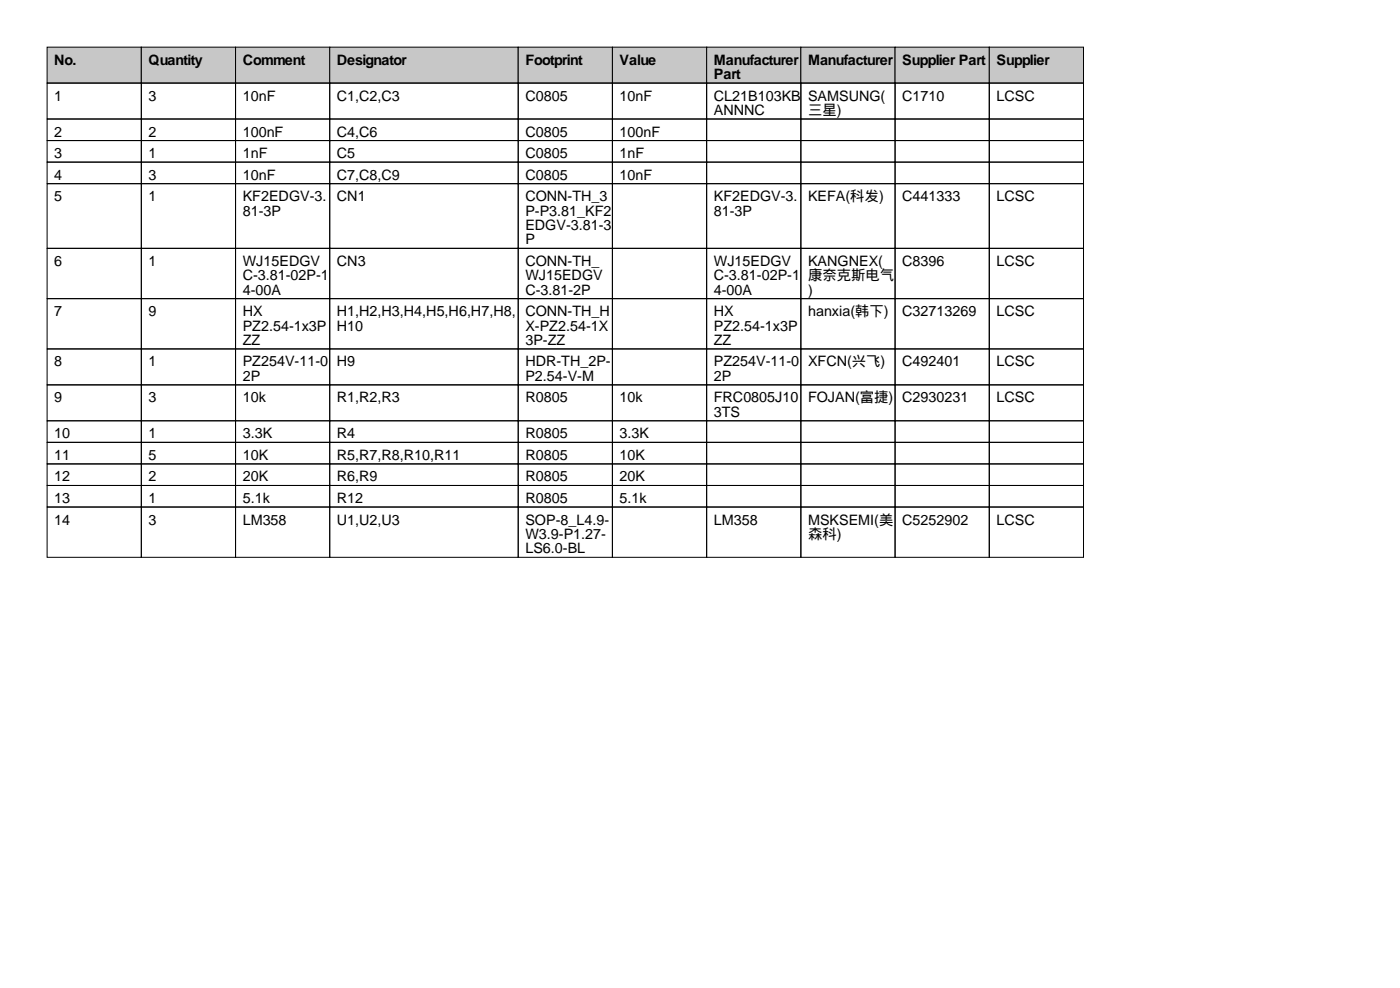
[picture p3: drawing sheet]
<svg xmlns="http://www.w3.org/2000/svg" width="297mm" height="210mm" viewBox="0 0 297 210" stroke-linecap="round" stroke-linejoin="round" font-family="sans-serif">
<defs><g id="words">
<g font-size="3">
<text x="11.5" y="13.7">No.</text>
<text x="31.5" y="13.7">Quantity</text>
<text x="51.5" y="13.7">Comment</text>
<text x="71.5" y="13.7">Designator</text>
<text x="111.5" y="13.7">Footprint</text>
<text x="131.5" y="13.7">Value</text>
<text x="151.5" y="13.7">Manufacturer</text>
<text x="151.5" y="16.8">Part</text>
<text x="171.5" y="13.7">Manufacturer</text>
<text x="191.5" y="13.7">Supplier Part</text>
<text x="211.5" y="13.7">Supplier</text>
<text x="11.5" y="21.3">1</text>
<text x="31.5" y="21.3">3</text>
<text x="51.5" y="21.3">10nF</text>
<text x="71.5" y="21.3">C1,C2,C3</text>
<text x="111.5" y="21.3">C0805</text>
<text x="131.5" y="21.3">10nF</text>
<text x="151.5" y="21.3">CL21B103KB</text>
<text x="171.5" y="21.3">SAMSUNG(</text>
<text x="191.5" y="21.3">C1710</text>
<text x="211.5" y="21.3">LCSC</text>
<text x="11.5" y="29">2</text>
<text x="31.5" y="29">2</text>
<text x="51.5" y="29">100nF</text>
<text x="71.5" y="29">C4,C6</text>
<text x="111.5" y="29">C0805</text>
<text x="131.5" y="29">100nF</text>
<text x="151.5" y="24.4">ANNNC</text>
<text x="171.5" y="24.4">三星)</text>
<text x="11.5" y="33.5">3</text>
<text x="31.5" y="33.5">1</text>
<text x="51.5" y="33.5">1nF</text>
<text x="71.5" y="33.5">C5</text>
<text x="111.5" y="33.5">C0805</text>
<text x="131.5" y="33.5">1nF</text>
<text x="11.5" y="38.1">4</text>
<text x="31.5" y="38.1">3</text>
<text x="51.5" y="38.1">10nF</text>
<text x="71.5" y="38.1">C7,C8,C9</text>
<text x="111.5" y="38.1">C0805</text>
<text x="131.5" y="38.1">10nF</text>
<text x="11.5" y="42.7">5</text>
<text x="31.5" y="42.7">1</text>
<text x="51.5" y="42.7">KF2EDGV-3.</text>
<text x="51.5" y="45.7">81-3P</text>
<text x="71.5" y="42.7">CN1</text>
<text x="111.5" y="42.7">CONN-TH_3</text>
<text x="111.5" y="45.7">P-P3.81_KF2</text>
<text x="151.5" y="42.7">KF2EDGV-3.</text>
<text x="151.5" y="45.7">81-3P</text>
<text x="171.5" y="42.7">KEFA(科发)</text>
<text x="191.5" y="42.7">C441333</text>
<text x="211.5" y="42.7">LCSC</text>
<text x="111.5" y="48.8">EDGV-3.81-3</text>
<text x="111.5" y="51.8">P</text>
<text x="11.5" y="56.4">6</text>
<text x="31.5" y="56.4">1</text>
<text x="51.5" y="56.4">WJ15EDGV</text>
<text x="51.5" y="59.4">C-3.81-02P-1</text>
<text x="71.5" y="56.4">CN3</text>
<text x="111.5" y="56.4">CONN-TH_</text>
<text x="111.5" y="59.4">WJ15EDGV</text>
<text x="151.5" y="56.4">WJ15EDGV</text>
<text x="151.5" y="59.4">C-3.81-02P-1</text>
<text x="171.5" y="56.4">KANGNEX(</text>
<text x="171.5" y="59.4">康奈克斯电气</text>
<text x="191.5" y="56.4">C8396</text>
<text x="211.5" y="56.4">LCSC</text>
<text x="51.5" y="62.5">4-00A</text>
<text x="111.5" y="62.5">C-3.81-2P</text>
<text x="151.5" y="62.5">4-00A</text>
<text x="171.5" y="62.5">)</text>
<text x="11.5" y="67.1">7</text>
<text x="31.5" y="67.1">9</text>
<text x="51.5" y="67.1">HX</text>
<text x="51.5" y="70.1">PZ2.54-1x3P</text>
<text x="71.5" y="67.1">H1,H2,H3,H4,H5,H6,H7,H8,</text>
<text x="71.5" y="70.1">H10</text>
<text x="111.5" y="67.1">CONN-TH_H</text>
<text x="111.5" y="70.1">X-PZ2.54-1X</text>
<text x="151.5" y="67.1">HX</text>
<text x="151.5" y="70.1">PZ2.54-1x3P</text>
<text x="171.5" y="67.1">hanxia(韩下)</text>
<text x="191.5" y="67.1">C32713269</text>
<text x="211.5" y="67.1">LCSC</text>
<text x="11.5" y="77.7">8</text>
<text x="31.5" y="77.7">1</text>
<text x="51.5" y="73.2">ZZ</text>
<text x="51.5" y="77.7">PZ254V-11-0</text>
<text x="71.5" y="77.7">H9</text>
<text x="111.5" y="73.2">3P-ZZ</text>
<text x="111.5" y="77.7">HDR-TH_2P-</text>
<text x="151.5" y="73.2">ZZ</text>
<text x="151.5" y="77.7">PZ254V-11-0</text>
<text x="171.5" y="77.7">XFCN(兴飞)</text>
<text x="191.5" y="77.7">C492401</text>
<text x="211.5" y="77.7">LCSC</text>
<text x="51.5" y="80.8">2P</text>
<text x="111.5" y="80.8">P2.54-V-M</text>
<text x="151.5" y="80.8">2P</text>
<text x="11.5" y="85.3">9</text>
<text x="31.5" y="85.3">3</text>
<text x="51.5" y="85.3">10k</text>
<text x="71.5" y="85.3">R1,R2,R3</text>
<text x="111.5" y="85.3">R0805</text>
<text x="131.5" y="85.3">10k</text>
<text x="151.5" y="85.3">FRC0805J10</text>
<text x="151.5" y="88.4">3TS</text>
<text x="171.5" y="85.3">FOJAN(富捷)</text>
<text x="191.5" y="85.3">C2930231</text>
<text x="211.5" y="85.3">LCSC</text>
<text x="11.5" y="93">10</text>
<text x="31.5" y="93">1</text>
<text x="51.5" y="93">3.3K</text>
<text x="71.5" y="93">R4</text>
<text x="111.5" y="93">R0805</text>
<text x="131.5" y="93">3.3K</text>
<text x="11.5" y="97.5">11</text>
<text x="31.5" y="97.5">5</text>
<text x="51.5" y="97.5">10K</text>
<text x="71.5" y="97.5">R5,R7,R8,R10,R11</text>
<text x="111.5" y="97.5">R0805</text>
<text x="131.5" y="97.5">10K</text>
<text x="11.5" y="102.1">12</text>
<text x="11.5" y="106.7">13</text>
<text x="31.5" y="102.1">2</text>
<text x="31.5" y="106.7">1</text>
<text x="51.5" y="102.1">20K</text>
<text x="51.5" y="106.7">5.1k</text>
<text x="71.5" y="102.1">R6,R9</text>
<text x="71.5" y="106.7">R12</text>
<text x="111.5" y="102.1">R0805</text>
<text x="111.5" y="106.7">R0805</text>
<text x="131.5" y="102.1">20K</text>
<text x="131.5" y="106.7">5.1k</text>
<text x="11.5" y="111.3">14</text>
<text x="31.5" y="111.3">3</text>
<text x="51.5" y="111.3">LM358</text>
<text x="71.5" y="111.3">U1,U2,U3</text>
<text x="111.5" y="111.3">SOP-8_L4.9-</text>
<text x="151.5" y="111.3">LM358</text>
<text x="171.5" y="111.3">MSKSEMI(美</text>
<text x="191.5" y="111.3">C5252902</text>
<text x="211.5" y="111.3">LCSC</text>
<text x="111.5" y="114.3">W3.9-P1.27-</text>
<text x="111.5" y="117.4">LS6.0-BL</text>
<text x="171.5" y="114.3">森科)</text>
</g>
</g></defs>
<g fill="#c7c7c7" stroke="#000" stroke-width=".21">
<path d="M10 10h20v7.6h-20z"/>
<path d="M30 10h20v7.6h-20z"/>
<path d="M50 10h20v7.6h-20z"/>
<path d="M70 10h40v7.6h-40z"/>
<path d="M110 10h20v7.6h-20z"/>
<path d="M130 10h20v7.6h-20z"/>
<path d="M150 10h20v7.6h-20z"/>
<path d="M170 10h20v7.6h-20z"/>
<path d="M190 10h20v7.6h-20z"/>
<path d="M210 10h20v7.6h-20z"/>
</g>
<g fill="none" stroke="#000" stroke-width=".21">
<path d="M10 17.6h20v7.6h-20zM30 17.6h20v7.6h-20zM50 17.6h20v7.6h-20zM70 17.6h40v7.6h-40zM110 17.6h20v7.6h-20zM130 17.6h20v7.6h-20zM150 17.6h20v7.6h-20zM170 17.6h20v7.6h-20zM190 17.6h20v7.6h-20zM210 17.6h20v7.6h-20zM10 25.2h20v4.6h-20zM10 29.8h20v4.6h-20z"/>
<path d="M10 34.4h20v4.6h-20zM10 39h20v13.7h-20zM30 25.2h20v4.6h-20zM30 29.8h20v4.6h-20zM30 34.4h20v4.6h-20zM30 39h20v13.7h-20zM50 25.2h20v4.6h-20zM50 29.8h20v4.6h-20zM50 34.4h20v4.6h-20zM50 39h20v13.7h-20zM70 25.2h40v4.6h-40zM70 29.8h40v4.6h-40z"/>
<path d="M70 34.4h40v4.6h-40zM70 39h40v13.7h-40zM110 25.2h20v4.6h-20zM110 29.8h20v4.6h-20zM110 34.4h20v4.6h-20zM110 39h20v13.7h-20zM130 25.2h20v4.6h-20zM130 29.8h20v4.6h-20zM130 34.4h20v4.6h-20zM130 39h20v13.7h-20zM150 25.2h20v4.6h-20zM150 29.8h20v4.6h-20z"/>
<path d="M150 34.4h20v4.6h-20zM150 39h20v13.7h-20zM170 25.2h20v4.6h-20zM170 29.8h20v4.6h-20zM170 34.4h20v4.6h-20zM170 39h20v13.7h-20zM190 25.2h20v4.6h-20zM190 29.8h20v4.6h-20zM190 34.4h20v4.6h-20zM190 39h20v13.7h-20zM210 25.2h20v4.6h-20zM210 29.8h20v4.6h-20z"/>
<path d="M210 34.4h20v4.6h-20zM210 39h20v13.7h-20zM10 52.7h20v10.6h-20zM30 52.7h20v10.6h-20zM50 52.7h20v10.6h-20zM70 52.7h40v10.6h-40zM110 52.7h20v10.6h-20zM130 52.7h20v10.6h-20zM150 52.7h20v10.6h-20zM170 52.7h20v10.6h-20zM190 52.7h20v10.6h-20zM210 52.7h20v10.6h-20z"/>
<path d="M10 63.3h20v10.7h-20zM10 74h20v7.6h-20zM30 63.3h20v10.7h-20zM30 74h20v7.6h-20zM50 63.3h20v10.7h-20zM50 74h20v7.6h-20zM70 63.3h40v10.7h-40zM70 74h40v7.6h-40zM110 63.3h20v10.7h-20zM110 74h20v7.6h-20zM130 63.3h20v10.7h-20zM130 74h20v7.6h-20z"/>
<path d="M150 63.3h20v10.7h-20zM150 74h20v7.6h-20zM170 63.3h20v10.7h-20zM170 74h20v7.6h-20zM190 63.3h20v10.7h-20zM190 74h20v7.6h-20zM210 63.3h20v10.7h-20zM210 74h20v7.6h-20zM10 81.6h20v7.6h-20zM10 89.2h20v4.6h-20zM10 93.8h20v4.6h-20zM10 98.4h20v4.6h-20z"/>
<path d="M30 81.6h20v7.6h-20zM30 89.2h20v4.6h-20zM30 93.8h20v4.6h-20zM30 98.4h20v4.6h-20zM50 81.6h20v7.6h-20zM50 89.2h20v4.6h-20zM50 93.8h20v4.6h-20zM50 98.4h20v4.6h-20zM70 81.6h40v7.6h-40zM70 89.2h40v4.6h-40zM70 93.8h40v4.6h-40zM70 98.4h40v4.6h-40z"/>
<path d="M110 81.6h20v7.6h-20zM110 89.2h20v4.6h-20zM110 93.8h20v4.6h-20zM110 98.4h20v4.6h-20zM130 81.6h20v7.6h-20zM130 89.2h20v4.6h-20zM130 93.8h20v4.6h-20zM130 98.4h20v4.6h-20zM150 81.6h20v7.6h-20zM150 89.2h20v4.6h-20zM150 93.8h20v4.6h-20zM150 98.4h20v4.6h-20z"/>
<path d="M170 81.6h20v7.6h-20zM170 89.2h20v4.6h-20zM170 93.8h20v4.6h-20zM170 98.4h20v4.6h-20zM190 81.6h20v7.6h-20zM190 89.2h20v4.6h-20zM190 93.8h20v4.6h-20zM190 98.4h20v4.6h-20zM210 81.6h20v7.6h-20zM210 89.2h20v4.6h-20zM210 93.8h20v4.6h-20zM210 98.4h20v4.6h-20z"/>
<path d="M10 103h20v4.5h-20zM10 107.5h20v10.7h-20zM30 103h20v4.5h-20zM30 107.5h20v10.7h-20zM50 103h20v4.5h-20zM50 107.5h20v10.7h-20zM70 103h40v4.5h-40zM70 107.5h40v10.7h-40zM110 103h20v4.5h-20zM110 107.5h20v10.7h-20zM130 103h20v4.5h-20zM130 107.5h20v10.7h-20z"/>
<path d="M150 103h20v4.5h-20zM150 107.5h20v10.7h-20zM170 103h20v4.5h-20zM170 107.5h20v10.7h-20zM190 103h20v4.5h-20zM190 107.5h20v10.7h-20zM210 103h20v4.5h-20zM210 107.5h20v10.7h-20z"/>
</g>
<use href="#words"/>
</svg>
